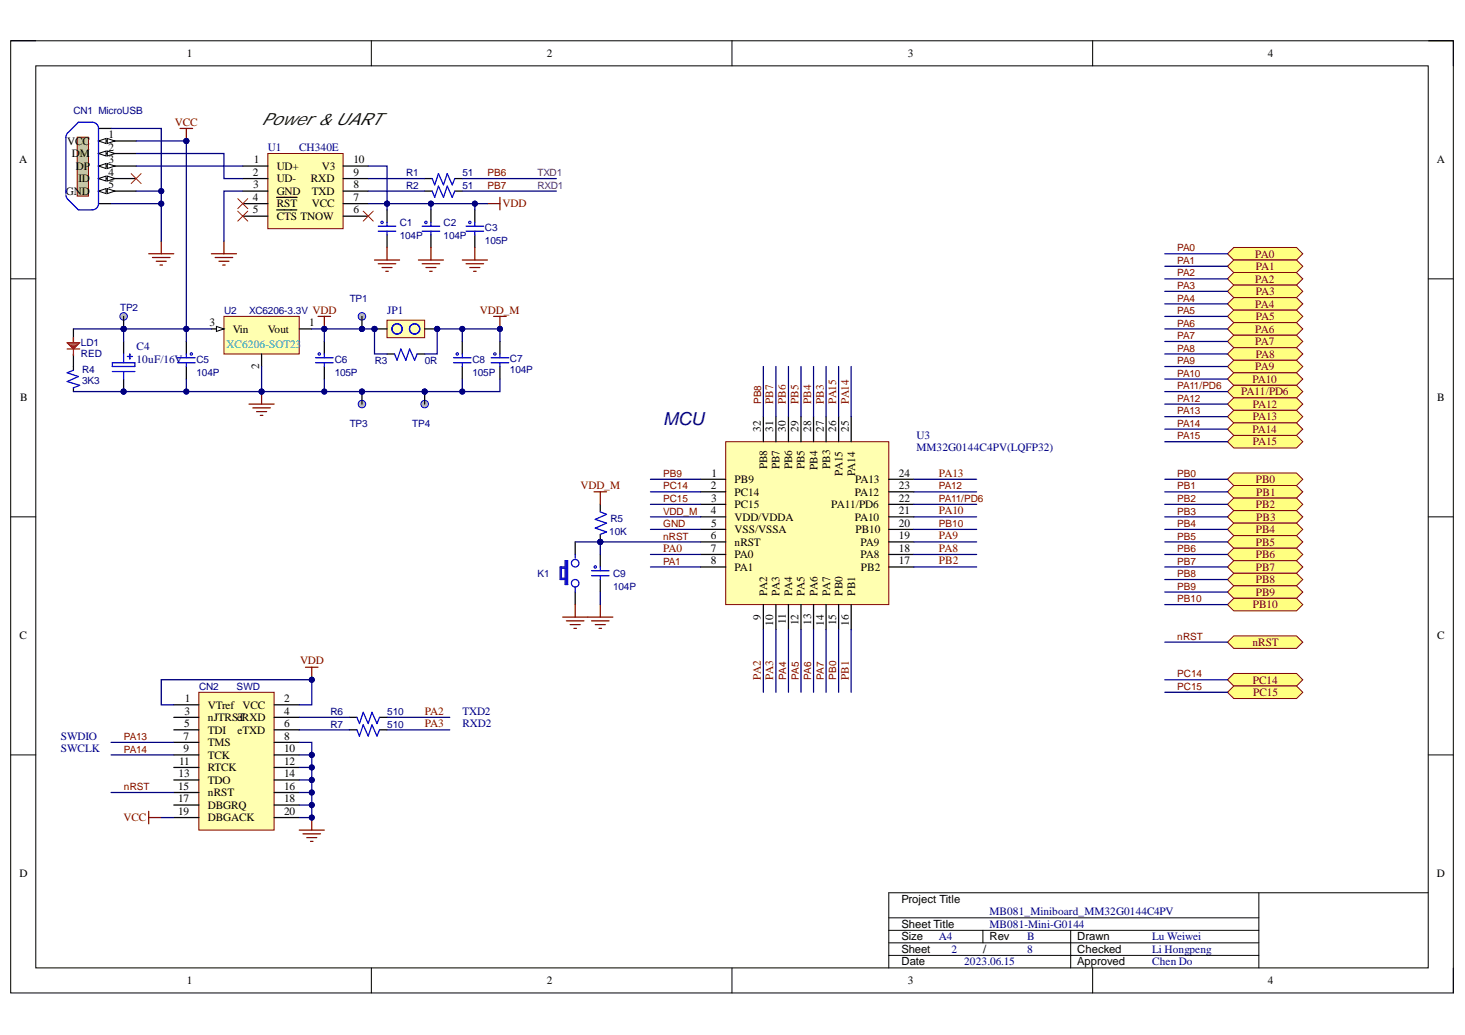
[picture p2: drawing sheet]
<svg xmlns="http://www.w3.org/2000/svg" width="297mm" height="210mm" viewBox="0 0 297 210" stroke-linecap="round" stroke-linejoin="round" font-family="sans-serif">
<defs><g id="words">
<text font-size="3.6" fill="#11037f" x="134.5" y="86.2">MCU</text>
<text font-size="3.4" fill="#080d02" x="53.1" y="25.4">Power &amp; UART</text>
<g font-size="2.3">
<text x="37.9" y="11.6">1</text>
<text x="110.8" y="11.6">2</text>
<text x="184" y="11.6">3</text>
<text x="257.1" y="11.6">4</text>
<text x="13.6" y="29.3">VCC</text>
<text x="22" y="28.1">1</text>
<text x="3.9" y="33.1">A</text>
<text x="14.6" y="31.9">D</text>
<text x="15.4" y="34.4">DP</text>
<text x="16.2" y="31.9">M</text>
<text x="22" y="30.6">2</text>
<text x="22" y="33.1">3</text>
<text x="22" y="35.7">4</text>
<text x="51.3" y="35.7">2</text>
<text x="51.4" y="33.1">1</text>
<text x="56.1" y="34.4">UD+</text>
<text x="65.2" y="34.4">V3</text>
<text x="71.7" y="35.7">9</text>
<text x="71.7" y="33.1">10</text>
<text x="291.3" y="33.1">A</text>
<text x="13.4" y="39.5">GND</text>
<text x="15.9" y="36.9">ID</text>
<text x="22" y="38.2">5</text>
<text x="51.3" y="40.7">4</text>
<text x="51.4" y="38.2">3</text>
<text x="56.1" y="36.9">UD-</text>
<text x="56.1" y="39.5">GND</text>
<text x="63" y="36.9">RXD</text>
<text x="63.2" y="39.5">TXD</text>
<text x="71.7" y="40.7">7</text>
<text x="71.7" y="38.2">8</text>
<text x="51.3" y="43.3">5</text>
<text x="56.1" y="42">RST</text>
<text x="56.1" y="44.5">CTS TNOW</text>
<text x="63.2" y="42">VCC</text>
<text x="71.7" y="43.3">6</text>
<text x="42.5" y="66.2">3</text>
<text x="47.2" y="67.5">Vin</text>
<text x="54.3" y="67.5">Vout</text>
<text x="62.7" y="66.2">1</text>
<text x="52.5" y="74.9" transform="rotate(-90 52.5 74.9)">2</text>
<text x="4.1" y="81.4">B</text>
<text x="291.4" y="81.4">B</text>
<text x="154.3" y="87.6" transform="rotate(-90 154.3 87.6)">32</text>
<text x="156.8" y="87.6" transform="rotate(-90 156.8 87.6)">31</text>
<text x="159.3" y="87.6" transform="rotate(-90 159.3 87.6)">30</text>
<text x="161.9" y="87.6" transform="rotate(-90 161.9 87.6)">29</text>
<text x="164.5" y="87.6" transform="rotate(-90 164.5 87.6)">28</text>
<text x="167" y="87.6" transform="rotate(-90 167 87.6)">27</text>
<text x="169.6" y="87.6" transform="rotate(-90 169.6 87.6)">26</text>
<text x="172.1" y="87.6" transform="rotate(-90 172.1 87.6)">25</text>
<text x="155.5" y="95.2" transform="rotate(-90 155.5 95.2)">PB8</text>
<text x="158.1" y="95.2" transform="rotate(-90 158.1 95.2)">PB7</text>
<text x="160.6" y="95.2" transform="rotate(-90 160.6 95.2)">PB6</text>
<text x="163.1" y="95.2" transform="rotate(-90 163.1 95.2)">PB5</text>
<text x="165.8" y="95.3" transform="rotate(-90 165.8 95.3)">PB4</text>
<text x="168.3" y="95.1" transform="rotate(-90 168.3 95.1)">PB3</text>
<text x="144.1" y="99.2">2</text>
<text x="144.2" y="101.8">3</text>
<text x="144.3" y="96.7">1</text>
<text x="148.9" y="98">PB9</text>
<text x="148.9" y="100.5">PC14</text>
<text x="170.8" y="96.5" transform="rotate(-90 170.8 96.5)">PA15</text>
<text x="173.3" y="100.5">PA12</text>
<text x="173.4" y="96.5" transform="rotate(-90 173.4 96.5)">PA14</text>
<text x="173.4" y="98">PA13</text>
<text x="182.3" y="101.8">22</text>
<text x="182.3" y="99.2">23</text>
<text x="182.3" y="96.7">24</text>
<text x="144.1" y="104.3">4</text>
<text x="144.2" y="106.8">5</text>
<text x="148.9" y="103">PC15</text>
<text x="148.9" y="105.6">VDD/VDDA</text>
<text x="168.6" y="103">PA11/PD6</text>
<text x="173.3" y="105.6">PA10</text>
<text x="182.3" y="106.8">20</text>
<text x="182.3" y="104.3">21</text>
<text x="144.1" y="109.4">6</text>
<text x="144.1" y="111.9">7</text>
<text x="148.9" y="108.1">VSS/VSSA</text>
<text x="148.9" y="110.7">nRST</text>
<text x="148.9" y="113.2">PA0</text>
<text x="173.5" y="108.1">PB10</text>
<text x="174.5" y="113.2">PA8</text>
<text x="174.5" y="110.7">PA9</text>
<text x="182.3" y="111.9">18</text>
<text x="182.3" y="109.4">19</text>
<text x="144.1" y="114.5">8</text>
<text x="148.9" y="115.7">PA1</text>
<text x="174.6" y="115.7">PB2</text>
<text x="182.3" y="114.5">17</text>
<text x="154.3" y="125.7" transform="rotate(-90 154.3 125.7)">9</text>
<text x="155.5" y="120.8" transform="rotate(-90 155.5 120.8)">PA2</text>
<text x="158.1" y="120.8" transform="rotate(-90 158.1 120.8)">PA3</text>
<text x="160.6" y="120.8" transform="rotate(-90 160.6 120.8)">PA4</text>
<text x="163.1" y="120.8" transform="rotate(-90 163.1 120.8)">PA5</text>
<text x="165.8" y="120.8" transform="rotate(-90 165.8 120.8)">PA6</text>
<text x="168.3" y="120.8" transform="rotate(-90 168.3 120.8)">PA7</text>
<text x="170.8" y="120.8" transform="rotate(-90 170.8 120.8)">PB0</text>
<text x="173.4" y="120.8" transform="rotate(-90 173.4 120.8)">PB1</text>
<text x="4" y="129.7">C</text>
<text x="156.8" y="126.9" transform="rotate(-90 156.8 126.9)">10</text>
<text x="159.3" y="126.6" transform="rotate(-90 159.3 126.6)">11</text>
<text x="161.9" y="126.8" transform="rotate(-90 161.9 126.8)">12</text>
<text x="164.5" y="126.7" transform="rotate(-90 164.5 126.7)">13</text>
<text x="167" y="126.9" transform="rotate(-90 167 126.9)">14</text>
<text x="169.6" y="126.8" transform="rotate(-90 169.6 126.8)">15</text>
<text x="172.1" y="126.9" transform="rotate(-90 172.1 126.9)">16</text>
<text x="291.4" y="129.7">C</text>
<text x="37.5" y="142.4">1</text>
<text x="42.1" y="143.7">VTref VCC</text>
<text x="57.6" y="142.4">2</text>
<text x="37.3" y="147.5">5</text>
<text x="37.4" y="145">3</text>
<text x="42.1" y="146.2">nJTRST</text>
<text x="42.1" y="148.8">TDI</text>
<text x="48.1" y="146.2">eRXD</text>
<text x="48.1" y="148.8">eTXD</text>
<text x="57.6" y="145">4</text>
<text x="57.6" y="147.5">6</text>
<text x="36.3" y="155.1">11</text>
<text x="37.2" y="150">7</text>
<text x="37.2" y="152.6">9</text>
<text x="42.1" y="151.3">TMS</text>
<text x="42.1" y="153.8">TCK</text>
<text x="57.6" y="150">8</text>
<text x="57.6" y="152.6">10</text>
<text x="57.6" y="155.1">12</text>
<text x="36.1" y="160.2">15</text>
<text x="36.2" y="157.7">13</text>
<text x="42.1" y="156.4">RTCK</text>
<text x="42.1" y="158.9">TDO</text>
<text x="42.1" y="161.5">nRST</text>
<text x="57.6" y="157.7">14</text>
<text x="57.6" y="160.2">16</text>
<text x="36.1" y="162.7">17</text>
<text x="36.1" y="165.3">19</text>
<text x="42.1" y="164">DBGRQ</text>
<text x="42.1" y="166.5">DBGACK</text>
<text x="57.6" y="162.7">18</text>
<text x="57.6" y="165.3">20</text>
<text x="4" y="177.9">D</text>
<text x="291.3" y="177.9">D</text>
<text x="182.8" y="183.1">Project Title</text>
<text x="182.8" y="188.2">Sheet Title</text>
<text x="182.8" y="190.7">Size</text>
<text x="200.6" y="190.7">Rev</text>
<text x="218.4" y="190.7">Drawn</text>
<text x="182.8" y="193.2">Sheet</text>
<text x="182.8" y="195.8">Date</text>
<text x="199.4" y="193.2">/</text>
<text x="218.4" y="195.8">Approved</text>
<text x="218.4" y="193.2">Checked</text>
<text x="37.9" y="199.6">1</text>
<text x="110.8" y="199.6">2</text>
<text x="184" y="199.6">3</text>
<text x="257.1" y="199.6">4</text>
</g>
<g font-size="2.3" fill="#800000">
<text x="35.5" y="25.5">VCC</text>
<text x="101.9" y="42">VDD</text>
<text x="254.5" y="52.2">PA0</text>
<text x="254.5" y="57.3">PA2</text>
<text x="254.6" y="54.8">PA1</text>
<text x="254.6" y="59.8">PA3</text>
<text x="97.3" y="63.7">VDD_M</text>
<text x="254.5" y="62.4">PA4</text>
<text x="254.6" y="64.9">PA5</text>
<text x="254.5" y="67.5">PA6</text>
<text x="254.5" y="70">PA7</text>
<text x="253.9" y="77.6">PA10</text>
<text x="254.5" y="75.1">PA9</text>
<text x="254.6" y="72.5">PA8</text>
<text x="156.8" y="81.9" transform="rotate(-90 156.8 81.9)">PB7</text>
<text x="159.3" y="81.9" transform="rotate(-90 159.3 81.9)">PB6</text>
<text x="161.9" y="81.9" transform="rotate(-90 161.9 81.9)">PB5</text>
<text x="164.5" y="81.9" transform="rotate(-90 164.5 81.9)">PB4</text>
<text x="167" y="81.9" transform="rotate(-90 167 81.9)">PB3</text>
<text x="169.6" y="81.9" transform="rotate(-90 169.6 81.9)">PA15</text>
<text x="172.1" y="81.9" transform="rotate(-90 172.1 81.9)">PA14</text>
<text x="251.6" y="80.1">PA11/PD6</text>
<text x="254" y="82.7">PA12</text>
<text x="253.9" y="87.7">PA14</text>
<text x="254" y="85.2">PA13</text>
<text x="254" y="90.3">PA15</text>
<text x="117.7" y="99.2">VDD_M</text>
<text x="190.4" y="96.7">PA13</text>
<text x="254.6" y="98">PB0</text>
<text x="254.7" y="100.5">PB1</text>
<text x="190.4" y="104.3">PA10</text>
<text x="254.6" y="103">PB2</text>
<text x="254.7" y="105.6">PB3</text>
<text x="134.5" y="111.9">PA0</text>
<text x="190.4" y="111.9">PA8</text>
<text x="190.4" y="109.4">PA9</text>
<text x="254.6" y="108.1">PB4</text>
<text x="254.6" y="110.7">PB5</text>
<text x="254.6" y="113.2">PB6</text>
<text x="190.4" y="114.5">PB2</text>
<text x="254.6" y="115.7">PB7</text>
<text x="254.6" y="118.3">PB8</text>
<text x="254" y="123.3">PB10</text>
<text x="254.6" y="120.8">PB9</text>
<text x="253.9" y="130.9">nRST</text>
<text x="60.8" y="134.7">VDD</text>
<text x="154.3" y="137.9" transform="rotate(-90 154.3 137.9)">PA2</text>
<text x="156.8" y="137.9" transform="rotate(-90 156.8 137.9)">PA3</text>
<text x="172.1" y="137.9" transform="rotate(-90 172.1 137.9)">PB1</text>
<text x="254" y="138.6">PC14</text>
<text x="254.1" y="141.2">PC15</text>
<text x="86.1" y="145">PA2</text>
<text x="86.1" y="147.5">PA3</text>
<text x="25" y="166.5">VCC</text>
</g>
<g font-size="2.3" fill="#000080">
<text x="54.3" y="30.6">U1</text>
<text x="60.7" y="30.6">CH340E</text>
<text x="78.5" y="63.7">JP1</text>
<text x="27.7" y="71">C4</text>
<text x="27.7" y="73.5">10uF/16V</text>
<text x="185.8" y="89">U3</text>
<text x="185.8" y="91.5">MM32G0144C4PV(LQFP32)</text>
<text x="93.8" y="145">TXD2</text>
<text x="93.8" y="147.5">RXD2</text>
<text x="12.4" y="152.6">SWCLK</text>
<text x="12.4" y="150">SWDIO</text>
<text x="200.6" y="185.6">MB081_Miniboard_MM32G0144C4PV</text>
<text x="190.4" y="190.7">A4</text>
<text x="200.6" y="188.2">MB081-Mini-G0144</text>
<text x="208.2" y="190.7">B</text>
<text x="233.6" y="190.7">Lu Weiwei</text>
<text x="192.9" y="193.2">2</text>
<text x="195.5" y="195.8">2023.06.15</text>
<text x="208.2" y="193.2">8</text>
<text x="233.6" y="193.2">Li Hongpeng</text>
<text x="233.6" y="195.8">Chen Do</text>
</g>
<text font-size="2.3" fill="#009cca" x="45.9" y="70.5">XC6206-SOT23</text>
<g font-size="2" fill="#000080">
<text x="14.9" y="23.1">CN1 MicroUSB</text>
<text x="82.3" y="35.8">R1</text>
<text x="93.8" y="35.8">51</text>
<text x="82.3" y="38.3">R2</text>
<text x="93.8" y="38.3">51</text>
<text x="81.1" y="45.9">C1</text>
<text x="89.9" y="45.9">C2</text>
<text x="98.3" y="46.9">C3</text>
<text x="81.1" y="48.4">104P</text>
<text x="89.9" y="48.4">104P</text>
<text x="98.3" y="49.5">105P</text>
<text x="24.4" y="63">TP2</text>
<text x="45.4" y="63.7">U2</text>
<text x="50.5" y="63.7">XC6206-3.3V VDD</text>
<text x="70.9" y="61.2">TP1</text>
<text x="16.4" y="70.1">LD1</text>
<text x="16.4" y="72.4">RED</text>
<text x="16.7" y="75.7">R4</text>
<text x="16.7" y="77.9">3K3</text>
<text x="39.9" y="73.6">C5</text>
<text x="39.9" y="76.2">104P</text>
<text x="67.9" y="73.6">C6</text>
<text x="67.9" y="76.2">105P</text>
<text x="76" y="73.9">R3</text>
<text x="86.1" y="73.9">0R</text>
<text x="95.8" y="73.6">C8</text>
<text x="95.8" y="76.2">105P</text>
<text x="103.4" y="73.4">C7</text>
<text x="103.4" y="75.7">104P</text>
<text x="70.9" y="86.6">TP3</text>
<text x="83.6" y="86.6">TP4</text>
<text x="123.8" y="105.9">R5</text>
<text x="123.5" y="108.5">10K</text>
<text x="109" y="117.1">K1</text>
<text x="124.3" y="117.1">C9</text>
<text x="124.3" y="119.6">104P</text>
<text x="40.4" y="139.9">CN2</text>
<text x="48" y="139.9">SWD</text>
<text x="67" y="145">R6</text>
<text x="67" y="147.6">R7</text>
<text x="78.5" y="145">510</text>
<text x="78.5" y="147.6">510</text>
</g>
<g font-size="2" fill="#800000">
<text x="98.8" y="35.8">PB6</text>
<text x="98.8" y="38.3">PB7</text>
<text x="238.7" y="53.5">PA1</text>
<text x="238.7" y="51">PA0</text>
<text x="238.7" y="58.6">PA3</text>
<text x="238.7" y="56">PA2</text>
<text x="238.7" y="61.2">PA4</text>
<text x="238.7" y="63.7">PA5</text>
<text x="238.7" y="66.3">PA6</text>
<text x="238.7" y="68.8">PA7</text>
<text x="238.7" y="71.3">PA8</text>
<text x="238.7" y="76.4">PA10</text>
<text x="238.7" y="73.9">PA9</text>
<text x="154.3" y="81.9" transform="rotate(-90 154.3 81.9)">PB8</text>
<text x="238.7" y="81.5">PA12</text>
<text x="238.7" y="79">PA11/PD6</text>
<text x="238.7" y="84">PA13</text>
<text x="238.7" y="86.6">PA14</text>
<text x="238.7" y="89.1">PA15</text>
<text x="134.5" y="96.7">PB9</text>
<text x="134.5" y="99.2">PC14</text>
<text x="134.5" y="101.8">PC15</text>
<text x="190.4" y="101.8">PA11/PD6</text>
<text x="190.4" y="99.2">PA12</text>
<text x="238.7" y="101.8">PB2</text>
<text x="238.7" y="99.2">PB1</text>
<text x="238.7" y="96.7">PB0</text>
<text x="134.5" y="104.4">VDD_M</text>
<text x="134.5" y="106.9">GND</text>
<text x="190.4" y="106.9">PB10</text>
<text x="238.7" y="104.4">PB3</text>
<text x="238.7" y="106.9">PB4</text>
<text x="134.5" y="109.5">nRST</text>
<text x="238.7" y="109.5">PB5</text>
<text x="238.7" y="112">PB6</text>
<text x="134.5" y="114.5">PA1</text>
<text x="238.7" y="114.5">PB7</text>
<text x="238.7" y="117.1">PB8</text>
<text x="238.7" y="119.6">PB9</text>
<text x="238.7" y="122.1">PB10</text>
<text x="238.7" y="129.8">nRST</text>
<text x="159.4" y="137.9" transform="rotate(-90 159.4 137.9)">PA4</text>
<text x="162" y="137.9" transform="rotate(-90 162 137.9)">PA5</text>
<text x="164.5" y="137.9" transform="rotate(-90 164.5 137.9)">PA6</text>
<text x="167" y="137.9" transform="rotate(-90 167 137.9)">PA7</text>
<text x="169.6" y="137.9" transform="rotate(-90 169.6 137.9)">PB0</text>
<text x="238.7" y="137.4">PC14</text>
<text x="238.7" y="139.9">PC15</text>
<text x="25.1" y="150.1">PA13</text>
<text x="25.1" y="152.7">PA14</text>
<text x="25.1" y="160.3">nRST</text>
</g>
<g font-size="2" fill="#800080">
<text x="109" y="35.8">TXD1</text>
<text x="109" y="38.3">RXD1</text>
</g>
</g></defs>
<path d="M2.2 8.3h292.5v193.1h-292.5z" fill="none" stroke="#000" stroke-width=".2"/>
<path d="M7.3 13.4h282.3v182.9h-282.3z" fill-rule="evenodd" fill="#fff"/>
<g fill="none" stroke="#000" stroke-width=".2">
<path d="M2.2 8.3h5.1M7.3 13.4h282.3v182.9h-282.3zM75.3 8.3v5.1M148.4 8.3v5.1M221.5 8.3v5.1M289.6 8.3h5.1v5.1M2.2 56.5h5.1M289.6 56.6h5.1M2.2 104.8h5.1M289.6 104.8h5.1M2.2 153.1h5.1M289.6 153.1h5.1"/>
<path d="M75.3 196.3v5.1M148.4 196.3v5.1M221.5 196.3v5.1M294.7 196.3v5.1"/>
</g>
<path d="M64.5 64.2h2.5M65.8 64.2v2.5" fill="none" stroke="#800000" stroke-width=".25"/>
<circle cx="65.8" cy="66.7" r=".51" fill="#000080"/>
<circle cx="65.8" cy="66.7" r=".51" fill="none" stroke="#000080" stroke-width=".2"/>
<path d="M37.8 69.2v2.6M37.8 74.3v2.6" fill="none" stroke="#000" stroke-width=".25"/>
<path d="M36 73.6h3.6M36 72.6h3.6M37.8 71.8v.8M37.8 73.6v.7" fill="none" stroke="#00f" stroke-width=".25"/>
<circle cx="38.8" cy="71.8" r=".25" fill="#c0c0c0"/>
<circle cx="38.8" cy="71.8" r=".25" fill="none" stroke="#00f" stroke-width=".2"/>
<path d="M14.9 74.3v.8M14.9 78.7v.7" fill="none" stroke="#000" stroke-width=".25"/>
<path d="M14.9 75.1l-1.3 .5 2.3 .8-2.3 1 2.6 .7-1.3 .6" fill="none" stroke="#00f" stroke-width=".25"/>
<path d="M45.4 64.2h15.3v7.6h-15.3z" fill-rule="evenodd" fill="#ffffb0"/>
<path d="M45.4 64.2h15.3v7.6h-15.3z" fill="none" stroke="#800000" stroke-width=".2"/>
<path d="M42.9 66.7h2.5" fill="none" stroke="#000" stroke-width=".25"/>
<path d="M43.9 66.2l1.5 .5-1.5 .5z" fill="#f8fcff"/>
<path d="M43.9 66.2l1.5 .5-1.5 .5z" fill="none" stroke="#000" stroke-width=".2"/>
<path d="M53 71.8v2.5M60.7 66.7h2.5" fill="none" stroke="#000" stroke-width=".25"/>
<path d="M53 79.4v2.6M50.5 82h5.1M51.3 82.7h3.5M52 83.5h2.1M52.8 84.2h.5" fill="none" stroke="#800000" stroke-width=".25"/>
<circle cx="53" cy="79.4" r=".51" fill="#000080"/>
<circle cx="53" cy="79.4" r=".51" fill="none" stroke="#000080" stroke-width=".2"/>
<path d="M65.8 69.2v2.6M65.8 74.3v2.6" fill="none" stroke="#000" stroke-width=".25"/>
<path d="M64 73.6h3.5M64 72.6h3.5M65.8 71.8v.8M65.8 73.6v.7" fill="none" stroke="#00f" stroke-width=".25"/>
<circle cx="64.7" cy="71.8" r=".26" fill="#c0c0c0"/>
<circle cx="64.7" cy="71.8" r=".26" fill="none" stroke="#00f" stroke-width=".2"/>
<circle cx="25.1" cy="66.7" r=".51" fill="#000080"/>
<circle cx="25.1" cy="66.7" r=".51" fill="none" stroke="#000080" stroke-width=".2"/>
<circle cx="25.1" cy="64.2" r=".76" fill="#c0c0c0"/>
<circle cx="25.1" cy="64.2" r=".76" fill="none" stroke="#00f" stroke-width=".2"/>
<path d="M25.1 64.2v2.5" fill="none" stroke="#000" stroke-width=".25"/>
<circle cx="25.1" cy="66.7" r=".51" fill="#000080"/>
<circle cx="25.1" cy="66.7" r=".51" fill="none" stroke="#000080" stroke-width=".2"/>
<circle cx="73.4" cy="79.4" r=".51" fill="#000080"/>
<circle cx="73.4" cy="79.4" r=".51" fill="none" stroke="#000080" stroke-width=".2"/>
<circle cx="73.4" cy="82" r=".76" fill="#c0c0c0"/>
<circle cx="73.4" cy="82" r=".76" fill="none" stroke="#00f" stroke-width=".2"/>
<path d="M73.4 79.4v2.6" fill="none" stroke="#000" stroke-width=".25"/>
<circle cx="73.4" cy="79.4" r=".51" fill="#000080"/>
<circle cx="73.4" cy="79.4" r=".51" fill="none" stroke="#000080" stroke-width=".2"/>
<circle cx="73.4" cy="66.7" r=".51" fill="#000080"/>
<circle cx="73.4" cy="66.7" r=".51" fill="none" stroke="#000080" stroke-width=".2"/>
<circle cx="73.4" cy="64.2" r=".76" fill="#c0c0c0"/>
<circle cx="73.4" cy="64.2" r=".76" fill="none" stroke="#00f" stroke-width=".2"/>
<path d="M73.4 64.2v2.5" fill="none" stroke="#000" stroke-width=".25"/>
<circle cx="73.4" cy="66.7" r=".51" fill="#000080"/>
<circle cx="73.4" cy="66.7" r=".51" fill="none" stroke="#000080" stroke-width=".2"/>
<path d="M60.7 168.3h5.1M61.4 169.1h3.6M62.2 169.9h2M63 170.6h.5M63.2 165.8v2.5" fill="none" stroke="#800000" stroke-width=".25"/>
<circle cx="63.2" cy="165.8" r=".51" fill="#000080"/>
<circle cx="63.2" cy="165.8" r=".51" fill="none" stroke="#000080" stroke-width=".2"/>
<path d="M40.3 140.4h15.3v27.9h-15.3z" fill-rule="evenodd" fill="#ffffb0"/>
<path d="M40.3 140.4h15.3v27.9h-15.3z" fill="none" stroke="#800000" stroke-width=".2"/>
<g fill="none" stroke="#000" stroke-width=".25">
<path d="M35.2 142.9h5.1M35.2 145.5h5.1M35.2 148h5.1M35.2 150.6h5.1M35.2 153.1h5.1M35.2 155.6h5.1M35.2 158.2h5.1M55.6 142.9h5.1M55.6 145.5h5.1M55.6 148h5.1M55.6 150.6h5.1M55.6 153.1h5.1"/>
<path d="M55.6 155.6h5.1M55.6 158.2h5.1M35.2 160.7h5.1M35.2 163.3h5.1M35.2 165.8h5.1M55.6 160.7h5.1M55.6 163.3h5.1M55.6 165.8h5.1"/>
</g>
<path d="M61.9 135.3h2.6M63.2 135.3v2.6" fill="none" stroke="#800000" stroke-width=".25"/>
<circle cx="63.2" cy="137.9" r=".51" fill="#000080"/>
<circle cx="63.2" cy="137.9" r=".51" fill="none" stroke="#000080" stroke-width=".2"/>
<path d="M30.1 164.5v2.6M30.1 165.8h2.6" fill="none" stroke="#800000" stroke-width=".25"/>
<path d="M54.3 31.1h15.3v15.3h-15.3z" fill-rule="evenodd" fill="#ffffb0"/>
<path d="M54.3 31.1h15.3v15.3h-15.3z" fill="none" stroke="#800000" stroke-width=".2"/>
<path d="M49.2 33.7h5.1M49.2 36.2h5.1M49.2 38.8h5.1M69.6 33.7h5.1M69.6 36.2h5.1M69.6 38.8h5.1M49.2 41.3h5.1M49.2 43.8h5.1M56.1 40h4.1M56.1 42.6h4.1M69.6 41.3h5.1M69.6 43.8h5.1" fill="none" stroke="#000" stroke-width=".25"/>
<path d="M36.5 26.1h2.5M37.8 26.1v2.5M42.9 51.5h5.1M43.6 52.2h3.6M44.4 53h2M45.2 53.8h.5M45.4 48.9v2.6" fill="none" stroke="#800000" stroke-width=".25"/>
<path d="M48.2 40.3l2 2M48.2 42.8l2 2.1M50.2 40.3l-2 2M50.2 42.8l-2 2.1M73.6 42.8l2.1 2.1M75.7 42.8l-2.1 2.1" fill="none" stroke="#f00" stroke-width=".2"/>
<circle cx="37.8" cy="28.6" r=".51" fill="#000080"/>
<circle cx="37.8" cy="28.6" r=".51" fill="none" stroke="#000080" stroke-width=".2"/>
<path d="M98.8 41.3h2.6M101.4 40v2.6" fill="none" stroke="#800000" stroke-width=".25"/>
<path d="M78.5 42.6v2.5M78.5 47.6v2.6" fill="none" stroke="#000" stroke-width=".25"/>
<path d="M76.7 46.9h3.6M76.7 45.9h3.6M78.5 45.1v.8M78.5 46.9v.7" fill="none" stroke="#00f" stroke-width=".25"/>
<circle cx="77.5" cy="45.1" r=".25" fill="#c0c0c0"/>
<circle cx="77.5" cy="45.1" r=".25" fill="none" stroke="#00f" stroke-width=".2"/>
<path d="M87.4 42.6v2.5M87.4 47.6v2.6" fill="none" stroke="#000" stroke-width=".25"/>
<path d="M85.6 46.9h3.6M85.6 45.9h3.6M87.4 45.1v.8M87.4 46.9v.7" fill="none" stroke="#00f" stroke-width=".25"/>
<circle cx="86.4" cy="45.1" r=".26" fill="#c0c0c0"/>
<circle cx="86.4" cy="45.1" r=".26" fill="none" stroke="#00f" stroke-width=".2"/>
<g fill="none" stroke="#800000" stroke-width=".25">
<path d="M30.1 51.5h5.1M30.9 52.2h3.6M31.7 53h2M32.4 53.8h.5M32.7 48.9v2.6M75.9 52.7h5.1M76.7 53.5h3.6M77.5 54.3h2M78.2 55h.5M78.5 50.2v2.5M84.8 52.7h5.1M85.6 53.5h3.6"/>
<path d="M86.4 54.3h2M87.1 55h.5M87.4 50.2v2.5"/>
</g>
<path d="M96.3 42.6v2.5M96.3 47.6v2.6" fill="none" stroke="#000" stroke-width=".25"/>
<path d="M94.5 46.9h3.6M94.5 45.9h3.6M96.3 45.1v.8M96.3 46.9v.7" fill="none" stroke="#00f" stroke-width=".25"/>
<circle cx="95.3" cy="45.1" r=".25" fill="#c0c0c0"/>
<circle cx="95.3" cy="45.1" r=".25" fill="none" stroke="#00f" stroke-width=".2"/>
<path d="M93.7 52.7h5.1M94.5 53.5h3.6M95.3 54.3h2M96 55h.5M96.3 50.2v2.5" fill="none" stroke="#800000" stroke-width=".25"/>
<path d="M86.1 36.2h1.5M86.1 38.8h1.5M92.2 36.2h1.5M92.2 38.8h1.5M70.8 145.5h1.6M70.8 148h1.6M76.9 145.5h1.6M76.9 148h1.6" fill="none" stroke="#000" stroke-width=".25"/>
<path d="M87.6 36.2l.5 1.3 .8-2.3 1 2.3 .8-2.3 1 2.3 .5-1.3M87.6 38.8l.5 1.2 .8-2.3 1 2.3 .8-2.3 1 2.3 .5-1.2M72.4 145.5l.5 1.2 .7-2.2 1.1 2.2 .7-2.2 1 2.2 .5-1.2M72.4 148l.5 1.3 .7-2.3 1.1 2.3 .7-2.3 1 2.3 .5-1.3" fill="none" stroke="#00f" stroke-width=".25"/>
<path d="M15.6 27.8h2.3v12h-2.3z" fill-rule="evenodd" fill="#c8cc91"/>
<path d="M15.6 27.8h2.3v12h-2.3z" fill="none" stroke="#800000" stroke-width=".2"/>
<path d="M20 28.6h7.6" fill="none" stroke="#000" stroke-width=".25"/>
<path d="M20 28.6l1.5-.5v1z" fill="#f8fcff"/>
<path d="M20 28.6l1.5-.5v1z" fill="none" stroke="#000" stroke-width=".2"/>
<path d="M21.8 28.1l1.5 .5-1.5 .5z" fill="#f8fcff"/>
<path d="M21.8 28.1l1.5 .5-1.5 .5z" fill="none" stroke="#000" stroke-width=".2"/>
<path d="M20 31.1h7.6" fill="none" stroke="#000" stroke-width=".25"/>
<path d="M20 31.1l1.5-.5v1z" fill="#f8fcff"/>
<path d="M20 31.1l1.5-.5v1z" fill="none" stroke="#000" stroke-width=".2"/>
<path d="M21.8 30.6l1.5 .5-1.5 .5z" fill="#f8fcff"/>
<path d="M21.8 30.6l1.5 .5-1.5 .5z" fill="none" stroke="#000" stroke-width=".2"/>
<path d="M20 33.7h7.6" fill="none" stroke="#000" stroke-width=".25"/>
<path d="M20 33.7l1.5-.5v1z" fill="#f8fcff"/>
<path d="M20 33.7l1.5-.5v1z" fill="none" stroke="#000" stroke-width=".2"/>
<path d="M21.8 33.2l1.5 .5-1.5 .5z" fill="#f8fcff"/>
<path d="M21.8 33.2l1.5 .5-1.5 .5z" fill="none" stroke="#000" stroke-width=".2"/>
<path d="M20 36.2h7.6" fill="none" stroke="#000" stroke-width=".25"/>
<path d="M20 36.2l1.5-.5v1z" fill="#f8fcff"/>
<path d="M20 36.2l1.5-.5v1z" fill="none" stroke="#000" stroke-width=".2"/>
<path d="M21.8 35.7l1.5 .5-1.5 .5z" fill="#f8fcff"/>
<path d="M21.8 35.7l1.5 .5-1.5 .5z" fill="none" stroke="#000" stroke-width=".2"/>
<path d="M20 26.1h2.5M20 38.8h7.6M20 41.3h2.5" fill="none" stroke="#000" stroke-width=".25"/>
<path d="M20 38.8l1.5-.5v1z" fill="#f8fcff"/>
<path d="M20 38.8l1.5-.5v1z" fill="none" stroke="#000" stroke-width=".2"/>
<path d="M21.8 38.3l1.5 .5-1.5 .5z" fill="#f8fcff"/>
<path d="M21.8 38.3l1.5 .5-1.5 .5z" fill="none" stroke="#000" stroke-width=".2"/>
<path d="M13.4 39.5l.1 .6 .3 .4M13.8 26.9l-.3 .4-.1 .5v11.5M13.9 26.8l2-2h2.8a1.27 1.27 0 0 1 1.3 1.3v15.2a1.27 1.27 0 0 1-1.3 1.3h-2.8l-2-2.1" fill="none" stroke="#00f" stroke-width=".25"/>
<path d="M26.6 35.2l2 2M28.6 35.2l-2 2" fill="none" stroke="#f00" stroke-width=".2"/>
<circle cx="75.9" cy="66.7" r=".51" fill="#000080"/>
<circle cx="75.9" cy="66.7" r=".51" fill="none" stroke="#000080" stroke-width=".2"/>
<circle cx="88.6" cy="66.7" r=".51" fill="#000080"/>
<circle cx="88.6" cy="66.7" r=".51" fill="none" stroke="#000080" stroke-width=".2"/>
<path d="M78.5 64.9h7.6v3.6h-7.6z" fill-rule="evenodd" fill="#ffffb0"/>
<path d="M78.5 64.9h7.6v3.6h-7.6z" fill="none" stroke="#800000" stroke-width=".2"/>
<path d="M75.9 66.7h2.6" fill="none" stroke="#000" stroke-width=".25"/>
<circle cx="75.9" cy="66.7" r=".51" fill="#000080"/>
<circle cx="75.9" cy="66.7" r=".51" fill="none" stroke="#000080" stroke-width=".2"/>
<path d="M86.1 66.7h2.5" fill="none" stroke="#000" stroke-width=".25"/>
<circle cx="88.6" cy="66.7" r=".51" fill="#000080"/>
<circle cx="88.6" cy="66.7" r=".51" fill="none" stroke="#000080" stroke-width=".2"/>
<g fill="none" stroke="#00f" stroke-width=".25">
<circle cx="80.5" cy="66.7" r="1.04"/>
<circle cx="84.1" cy="66.7" r="1.04"/>
</g>
<path d="M100.1 64.2h2.5M101.4 64.2v2.5" fill="none" stroke="#800000" stroke-width=".25"/>
<circle cx="101.4" cy="66.7" r=".51" fill="#000080"/>
<circle cx="101.4" cy="66.7" r=".51" fill="none" stroke="#000080" stroke-width=".2"/>
<path d="M78.5 71.8h1.5M84.6 71.8h1.5M101.4 69.2v2.6M101.4 74.3v2.6" fill="none" stroke="#000" stroke-width=".25"/>
<path d="M80 71.8l.5 1.3 .8-2.3 1 2.3 .7-2.3 1.1 2.3 .5-1.3M99.6 73.6h3.5M99.6 72.6h3.5M101.4 71.8v.8M101.4 73.6v.7" fill="none" stroke="#00f" stroke-width=".25"/>
<circle cx="100.3" cy="71.8" r=".25" fill="#c0c0c0"/>
<circle cx="100.3" cy="71.8" r=".25" fill="none" stroke="#00f" stroke-width=".2"/>
<path d="M93.7 69.2v2.6M93.7 74.3v2.6" fill="none" stroke="#000" stroke-width=".25"/>
<path d="M92 73.6h3.5M92 72.6h3.5M93.7 71.8v.8M93.7 73.6v.7" fill="none" stroke="#00f" stroke-width=".25"/>
<circle cx="92.7" cy="71.8" r=".25" fill="#c0c0c0"/>
<circle cx="92.7" cy="71.8" r=".25" fill="none" stroke="#00f" stroke-width=".2"/>
<path d="M250.2 50.2h12.7l1.2 1.3-1.2 1.2h-12.7l-1.3-1.2z" fill-rule="evenodd" fill="#ffff80"/>
<path d="M250.2 50.2h12.7l1.2 1.3-1.2 1.2h-12.7l-1.3-1.2z" fill="none" stroke="#800000" stroke-width=".2"/>
<path d="M248.9 54l1.3-1.3h12.7l1.2 1.3-1.2 1.3h-12.7z" fill-rule="evenodd" fill="#ffff80"/>
<path d="M248.9 54l1.3-1.3h12.7l1.2 1.3-1.2 1.3h-12.7z" fill="none" stroke="#800000" stroke-width=".2"/>
<path d="M250.2 55.3h12.7l1.2 1.3-1.2 1.2h-12.7l-1.3-1.2z" fill-rule="evenodd" fill="#ffff80"/>
<path d="M250.2 55.3h12.7l1.2 1.3-1.2 1.2h-12.7l-1.3-1.2z" fill="none" stroke="#800000" stroke-width=".2"/>
<path d="M248.9 59.1l1.3-1.3h12.7l1.2 1.3-1.2 1.3h-12.7z" fill-rule="evenodd" fill="#ffff80"/>
<path d="M248.9 59.1l1.3-1.3h12.7l1.2 1.3-1.2 1.3h-12.7z" fill="none" stroke="#800000" stroke-width=".2"/>
<path d="M248.9 61.6l1.3-1.2h12.7l1.2 1.2-1.2 1.3h-12.7z" fill-rule="evenodd" fill="#ffff80"/>
<path d="M248.9 61.6l1.3-1.2h12.7l1.2 1.2-1.2 1.3h-12.7z" fill="none" stroke="#800000" stroke-width=".2"/>
<path d="M248.9 64.2l1.3-1.3h12.7l1.2 1.3-1.2 1.2h-12.7z" fill-rule="evenodd" fill="#ffff80"/>
<path d="M248.9 64.2l1.3-1.3h12.7l1.2 1.3-1.2 1.2h-12.7z" fill="none" stroke="#800000" stroke-width=".2"/>
<path d="M248.9 66.7l1.3-1.3h12.7l1.2 1.3-1.2 1.3h-12.7z" fill-rule="evenodd" fill="#ffff80"/>
<path d="M248.9 66.7l1.3-1.3h12.7l1.2 1.3-1.2 1.3h-12.7z" fill="none" stroke="#800000" stroke-width=".2"/>
<path d="M248.9 69.3l1.3-1.3h12.7l1.2 1.3-1.2 1.2h-12.7z" fill-rule="evenodd" fill="#ffff80"/>
<path d="M248.9 69.3l1.3-1.3h12.7l1.2 1.3-1.2 1.2h-12.7z" fill="none" stroke="#800000" stroke-width=".2"/>
<path d="M248.9 71.8l1.3-1.3h12.7l1.2 1.3-1.2 1.3h-12.7z" fill-rule="evenodd" fill="#ffff80"/>
<path d="M248.9 71.8l1.3-1.3h12.7l1.2 1.3-1.2 1.3h-12.7z" fill="none" stroke="#800000" stroke-width=".2"/>
<path d="M248.9 74.3l1.3-1.2h12.7l1.2 1.2-1.2 1.3h-12.7z" fill-rule="evenodd" fill="#ffff80"/>
<path d="M248.9 74.3l1.3-1.2h12.7l1.2 1.2-1.2 1.3h-12.7z" fill="none" stroke="#800000" stroke-width=".2"/>
<path d="M248.9 76.9l1.3-1.3h12.7l1.2 1.3-1.2 1.2h-12.7z" fill-rule="evenodd" fill="#ffff80"/>
<path d="M248.9 76.9l1.3-1.3h12.7l1.2 1.3-1.2 1.2h-12.7z" fill="none" stroke="#800000" stroke-width=".2"/>
<path d="M248.9 79.4l1.3-1.3h12.7l1.2 1.3-1.2 1.3h-12.7z" fill-rule="evenodd" fill="#ffff80"/>
<path d="M248.9 79.4l1.3-1.3h12.7l1.2 1.3-1.2 1.3h-12.7z" fill="none" stroke="#800000" stroke-width=".2"/>
<path d="M248.9 82l1.3-1.3h12.7l1.2 1.3-1.2 1.2h-12.7z" fill-rule="evenodd" fill="#ffff80"/>
<path d="M248.9 82l1.3-1.3h12.7l1.2 1.3-1.2 1.2h-12.7z" fill="none" stroke="#800000" stroke-width=".2"/>
<path d="M250.2 83.2h12.7l1.2 1.3-1.2 1.3h-12.7l-1.3-1.3z" fill-rule="evenodd" fill="#ffff80"/>
<path d="M250.2 83.2h12.7l1.2 1.3-1.2 1.3h-12.7l-1.3-1.3z" fill="none" stroke="#800000" stroke-width=".2"/>
<path d="M248.9 87l1.3-1.2h12.7l1.2 1.2-1.2 1.3h-12.7z" fill-rule="evenodd" fill="#ffff80"/>
<path d="M248.9 87l1.3-1.2h12.7l1.2 1.2-1.2 1.3h-12.7z" fill="none" stroke="#800000" stroke-width=".2"/>
<path d="M250.2 88.3h12.7l1.2 1.3-1.2 1.3h-12.7l-1.3-1.3z" fill-rule="evenodd" fill="#ffff80"/>
<path d="M250.2 88.3h12.7l1.2 1.3-1.2 1.3h-12.7l-1.3-1.3z" fill="none" stroke="#800000" stroke-width=".2"/>
<path d="M248.9 97.2l1.3-1.3h12.7l1.2 1.3-1.2 1.3h-12.7z" fill-rule="evenodd" fill="#ffff80"/>
<path d="M248.9 97.2l1.3-1.3h12.7l1.2 1.3-1.2 1.3h-12.7z" fill="none" stroke="#800000" stroke-width=".2"/>
<path d="M250.2 98.5h12.7l1.2 1.2-1.2 1.3h-12.7l-1.3-1.3z" fill-rule="evenodd" fill="#ffff80"/>
<path d="M250.2 98.5h12.7l1.2 1.2-1.2 1.3h-12.7l-1.3-1.3z" fill="none" stroke="#800000" stroke-width=".2"/>
<path d="M248.9 102.3l1.3-1.3h12.7l1.2 1.3-1.2 1.3h-12.7z" fill-rule="evenodd" fill="#ffff80"/>
<path d="M248.9 102.3l1.3-1.3h12.7l1.2 1.3-1.2 1.3h-12.7z" fill="none" stroke="#800000" stroke-width=".2"/>
<path d="M248.9 104.8l1.3-1.2h12.7l1.2 1.2-1.2 1.3h-12.7z" fill-rule="evenodd" fill="#ffff80"/>
<path d="M248.9 104.8l1.3-1.2h12.7l1.2 1.2-1.2 1.3h-12.7z" fill="none" stroke="#800000" stroke-width=".2"/>
<path d="M248.9 107.4l1.3-1.3h12.7l1.2 1.3-1.2 1.2h-12.7z" fill-rule="evenodd" fill="#ffff80"/>
<path d="M248.9 107.4l1.3-1.3h12.7l1.2 1.3-1.2 1.2h-12.7z" fill="none" stroke="#800000" stroke-width=".2"/>
<path d="M248.9 109.9l1.3-1.3h12.7l1.2 1.3-1.2 1.3h-12.7z" fill-rule="evenodd" fill="#ffff80"/>
<path d="M248.9 109.9l1.3-1.3h12.7l1.2 1.3-1.2 1.3h-12.7z" fill="none" stroke="#800000" stroke-width=".2"/>
<path d="M248.9 112.4l1.3-1.2h12.7l1.2 1.2-1.2 1.3h-12.7z" fill-rule="evenodd" fill="#ffff80"/>
<path d="M248.9 112.4l1.3-1.2h12.7l1.2 1.2-1.2 1.3h-12.7z" fill="none" stroke="#800000" stroke-width=".2"/>
<path d="M248.9 115l1.3-1.3h12.7l1.2 1.3-1.2 1.3h-12.7z" fill-rule="evenodd" fill="#ffff80"/>
<path d="M248.9 115l1.3-1.3h12.7l1.2 1.3-1.2 1.3h-12.7z" fill="none" stroke="#800000" stroke-width=".2"/>
<path d="M248.9 117.5l1.3-1.2h12.7l1.2 1.2-1.2 1.3h-12.7z" fill-rule="evenodd" fill="#ffff80"/>
<path d="M248.9 117.5l1.3-1.2h12.7l1.2 1.2-1.2 1.3h-12.7z" fill="none" stroke="#800000" stroke-width=".2"/>
<path d="M248.9 120.1l1.3-1.3h12.7l1.2 1.3-1.2 1.2h-12.7z" fill-rule="evenodd" fill="#ffff80"/>
<path d="M248.9 120.1l1.3-1.3h12.7l1.2 1.3-1.2 1.2h-12.7z" fill="none" stroke="#800000" stroke-width=".2"/>
<path d="M248.9 122.6l1.3-1.3h12.7l1.2 1.3-1.2 1.3h-12.7z" fill-rule="evenodd" fill="#ffff80"/>
<path d="M248.9 122.6l1.3-1.3h12.7l1.2 1.3-1.2 1.3h-12.7z" fill="none" stroke="#800000" stroke-width=".2"/>
<path d="M248.9 130.2l1.3-1.2h12.7l1.2 1.2-1.2 1.3h-12.7z" fill-rule="evenodd" fill="#ffff80"/>
<path d="M248.9 130.2l1.3-1.2h12.7l1.2 1.2-1.2 1.3h-12.7z" fill="none" stroke="#800000" stroke-width=".2"/>
<path d="M250.2 136.6h12.7l1.2 1.3-1.2 1.2h-12.7l-1.3-1.2z" fill-rule="evenodd" fill="#ffff80"/>
<path d="M250.2 136.6h12.7l1.2 1.3-1.2 1.2h-12.7l-1.3-1.2z" fill="none" stroke="#800000" stroke-width=".2"/>
<path d="M248.9 140.4l1.3-1.3h12.7l1.2 1.3-1.2 1.3h-12.7z" fill-rule="evenodd" fill="#ffff80"/>
<path d="M248.9 140.4l1.3-1.3h12.7l1.2 1.3-1.2 1.3h-12.7z" fill="none" stroke="#800000" stroke-width=".2"/>
<path d="M14.9 66.7v2.5M14.9 71.8v2.5" fill="none" stroke="#000" stroke-width=".25"/>
<path d="M13.6 69.5h2.6l-1.3 1.3zM13.6 70.8h2.6M13.9 69.8h2M14.1 70h1.5M14.4 70.3h1M14.6 70.5h.5M14.9 68.5v1M14.9 70.8v1.2" fill="none" stroke="#f00" stroke-width=".25"/>
<circle cx="121.7" cy="109.9" r=".51" fill="#000080"/>
<circle cx="121.7" cy="109.9" r=".51" fill="none" stroke="#000080" stroke-width=".2"/>
<path d="M121.7 102.3v1.5M121.7 108.4v1.5" fill="none" stroke="#000" stroke-width=".25"/>
<circle cx="121.7" cy="109.9" r=".51" fill="#000080"/>
<circle cx="121.7" cy="109.9" r=".51" fill="none" stroke="#000080" stroke-width=".2"/>
<path d="M119.9 116.8h3.6M119.9 115.8h3.6M121.7 103.8l1.3 .5-2.3 1 2.3 .8-2.3 1 2.3 .8-1.3 .5M121.7 115v.8M121.7 116.8v.7" fill="none" stroke="#00f" stroke-width=".25"/>
<path d="M121.7 112.4v2.6M121.7 117.5v2.6" fill="none" stroke="#000" stroke-width=".25"/>
<circle cx="120.7" cy="115" r=".25" fill="#c0c0c0"/>
<circle cx="120.7" cy="115" r=".25" fill="none" stroke="#00f" stroke-width=".2"/>
<path d="M120.4 99.7h2.6M121.7 99.7v2.6M114.1 125.2h10.2M114.8 125.9h3.6M115.6 126.7h2M116.4 127.4h.5M116.6 122.6v2.6M119.9 125.9h3.6M120.7 126.7h2M121.5 127.4h.5M121.7 122.6v2.6" fill="none" stroke="#800000" stroke-width=".25"/>
<g fill="none" stroke="#00f" stroke-width=".25">
<circle cx="116.6" cy="114.2" r=".76"/>
<circle cx="116.6" cy="118.3" r=".76"/>
</g>
<path d="M116.6 109.9v2.5M116.6 120.1v2.5" fill="none" stroke="#000" stroke-width=".25"/>
<path d="M113.8 115v2.5M113.8 115.2h.8M113.8 117.3h.8M114.6 113.7h.5v4.8h-.5zM114.6 115h-1v2.5h1M114.8 113.7v4.8M116.6 112.4v.8M116.6 119.1v1" fill="none" stroke="#0000bf" stroke-width=".25"/>
<path d="M180.2 193.8h75M180.2 188.7h75M180.2 191.2h75M180.2 186.1h75M199.3 188.7v2.5M217.1 188.7v7.6M255.2 181.1v15.2M289.6 181.1h-109.4v15.2" fill="none" stroke="#000" stroke-width=".2"/>
<path d="M147.1 89.6h33.1v33h-33.1z" fill-rule="evenodd" fill="#ffffb0"/>
<path d="M147.1 89.6h33.1v33h-33.1z" fill="none" stroke="#800000" stroke-width=".2"/>
<g fill="none" stroke="#000" stroke-width=".25">
<path d="M142.1 97.2h5M142.1 99.7h5M154.8 84.5v5.1M157.3 84.5v5.1M159.9 84.5v5.1M162.4 84.5v5.1M165 84.5v5.1M167.5 84.5v5.1M170 84.5v5.1M172.6 84.5v5.1M180.2 97.2h5.1M180.2 99.7h5.1"/>
<path d="M142.1 102.3h5M142.1 104.8h5M142.1 107.4h5M142.1 109.9h5M142.1 112.4h5M142.1 115h5M180.2 102.3h5.1M180.2 104.8h5.1M180.2 107.4h5.1M180.2 109.9h5.1M180.2 112.4h5.1M180.2 115h5.1"/>
<path d="M154.8 122.6v5.1M157.3 122.6v5.1M159.9 122.6v5.1M162.4 122.6v5.1M165 122.6v5.1M167.5 122.6v5.1M170 122.6v5.1M172.6 122.6v5.1"/>
</g>
<circle cx="86.1" cy="79.4" r=".51" fill="#000080"/>
<circle cx="86.1" cy="79.4" r=".51" fill="none" stroke="#000080" stroke-width=".2"/>
<circle cx="86.1" cy="82" r=".76" fill="#c0c0c0"/>
<circle cx="86.1" cy="82" r=".76" fill="none" stroke="#00f" stroke-width=".2"/>
<path d="M86.1 79.4v2.6" fill="none" stroke="#000" stroke-width=".25"/>
<circle cx="86.1" cy="79.4" r=".51" fill="#000080"/>
<circle cx="86.1" cy="79.4" r=".51" fill="none" stroke="#000080" stroke-width=".2"/>
<circle cx="25.1" cy="79.4" r=".51" fill="#000080"/>
<circle cx="25.1" cy="79.4" r=".51" fill="none" stroke="#000080" stroke-width=".2"/>
<path d="M25.1 69.2v2.6M25.1 76.9v2.5" fill="none" stroke="#000" stroke-width=".25"/>
<circle cx="25.1" cy="79.4" r=".51" fill="#000080"/>
<circle cx="25.1" cy="79.4" r=".51" fill="none" stroke="#000080" stroke-width=".2"/>
<path d="M22.8 73.6h4.6v.7h-4.6zM22.8 75.3h4.6M25.1 71.8v1.8M25.1 75.3v1.6M25.8 72.3h1M26.3 71.8v1" fill="none" stroke="#00f" stroke-width=".25"/>
<path d="M14.9 66.7h10.2" fill="none" stroke="#000080" stroke-width=".25"/>
<circle cx="25.1" cy="66.7" r=".51" fill="#000080"/>
<circle cx="25.1" cy="66.7" r=".51" fill="none" stroke="#000080" stroke-width=".2"/>
<path d="M22.5 41.3h10.2" fill="none" stroke="#000080" stroke-width=".25"/>
<circle cx="32.7" cy="41.3" r=".51" fill="#000080"/>
<circle cx="32.7" cy="41.3" r=".51" fill="none" stroke="#000080" stroke-width=".2"/>
<path d="M22.5 26.1h10.2v22.8" fill="none" stroke="#000080" stroke-width=".25"/>
<circle cx="32.7" cy="38.8" r=".51" fill="#000080"/>
<circle cx="32.7" cy="38.8" r=".51" fill="none" stroke="#000080" stroke-width=".2"/>
<circle cx="32.7" cy="41.3" r=".51" fill="#000080"/>
<circle cx="32.7" cy="41.3" r=".51" fill="none" stroke="#000080" stroke-width=".2"/>
<path d="M101.4 76.9v2.5h-86.5M22.5 153.1h12.7M22.5 150.6h12.7M22.5 160.7h12.7" fill="none" stroke="#000080" stroke-width=".25"/>
<circle cx="93.7" cy="79.4" r=".51" fill="#000080"/>
<circle cx="93.7" cy="79.4" r=".51" fill="none" stroke="#000080" stroke-width=".2"/>
<circle cx="86.1" cy="79.4" r=".51" fill="#000080"/>
<circle cx="86.1" cy="79.4" r=".51" fill="none" stroke="#000080" stroke-width=".2"/>
<circle cx="73.4" cy="79.4" r=".51" fill="#000080"/>
<circle cx="73.4" cy="79.4" r=".51" fill="none" stroke="#000080" stroke-width=".2"/>
<circle cx="65.8" cy="79.4" r=".51" fill="#000080"/>
<circle cx="65.8" cy="79.4" r=".51" fill="none" stroke="#000080" stroke-width=".2"/>
<circle cx="53" cy="79.4" r=".51" fill="#000080"/>
<circle cx="53" cy="79.4" r=".51" fill="none" stroke="#000080" stroke-width=".2"/>
<circle cx="37.8" cy="79.4" r=".51" fill="#000080"/>
<circle cx="37.8" cy="79.4" r=".51" fill="none" stroke="#000080" stroke-width=".2"/>
<circle cx="25.1" cy="79.4" r=".51" fill="#000080"/>
<circle cx="25.1" cy="79.4" r=".51" fill="none" stroke="#000080" stroke-width=".2"/>
<path d="M27.6 38.8h5.1" fill="none" stroke="#000080" stroke-width=".25"/>
<circle cx="32.7" cy="38.8" r=".51" fill="#000080"/>
<circle cx="32.7" cy="38.8" r=".51" fill="none" stroke="#000080" stroke-width=".2"/>
<path d="M27.6 31.1h17.8v5.1h3.8M27.6 33.7h21.6M27.6 28.6h10.2" fill="none" stroke="#000080" stroke-width=".25"/>
<circle cx="37.8" cy="28.6" r=".51" fill="#000080"/>
<circle cx="37.8" cy="28.6" r=".51" fill="none" stroke="#000080" stroke-width=".2"/>
<path d="M35.2 142.9h-2.5v-5h30.5v5h-2.5M32.7 165.8h2.5" fill="none" stroke="#000080" stroke-width=".25"/>
<circle cx="63.2" cy="137.9" r=".51" fill="#000080"/>
<circle cx="63.2" cy="137.9" r=".51" fill="none" stroke="#000080" stroke-width=".2"/>
<path d="M49.2 38.8h-3.8v10.1M60.7 150.6h2.5v15.2h-2.5" fill="none" stroke="#000080" stroke-width=".25"/>
<circle cx="63.2" cy="153.1" r=".51" fill="#000080"/>
<circle cx="63.2" cy="153.1" r=".51" fill="none" stroke="#000080" stroke-width=".2"/>
<circle cx="63.2" cy="155.6" r=".51" fill="#000080"/>
<circle cx="63.2" cy="155.6" r=".51" fill="none" stroke="#000080" stroke-width=".2"/>
<circle cx="63.2" cy="158.2" r=".51" fill="#000080"/>
<circle cx="63.2" cy="158.2" r=".51" fill="none" stroke="#000080" stroke-width=".2"/>
<circle cx="63.2" cy="160.7" r=".51" fill="#000080"/>
<circle cx="63.2" cy="160.7" r=".51" fill="none" stroke="#000080" stroke-width=".2"/>
<circle cx="63.2" cy="163.3" r=".51" fill="#000080"/>
<circle cx="63.2" cy="163.3" r=".51" fill="none" stroke="#000080" stroke-width=".2"/>
<circle cx="63.2" cy="165.8" r=".51" fill="#000080"/>
<circle cx="63.2" cy="165.8" r=".51" fill="none" stroke="#000080" stroke-width=".2"/>
<path d="M60.7 163.3h2.5" fill="none" stroke="#000080" stroke-width=".25"/>
<circle cx="63.2" cy="163.3" r=".51" fill="#000080"/>
<circle cx="63.2" cy="163.3" r=".51" fill="none" stroke="#000080" stroke-width=".2"/>
<path d="M60.7 160.7h2.5" fill="none" stroke="#000080" stroke-width=".25"/>
<circle cx="63.2" cy="160.7" r=".51" fill="#000080"/>
<circle cx="63.2" cy="160.7" r=".51" fill="none" stroke="#000080" stroke-width=".2"/>
<path d="M60.7 158.2h2.5" fill="none" stroke="#000080" stroke-width=".25"/>
<circle cx="63.2" cy="158.2" r=".51" fill="#000080"/>
<circle cx="63.2" cy="158.2" r=".51" fill="none" stroke="#000080" stroke-width=".2"/>
<path d="M60.7 155.6h2.5" fill="none" stroke="#000080" stroke-width=".25"/>
<circle cx="63.2" cy="155.6" r=".51" fill="#000080"/>
<circle cx="63.2" cy="155.6" r=".51" fill="none" stroke="#000080" stroke-width=".2"/>
<path d="M60.7 153.1h2.5" fill="none" stroke="#000080" stroke-width=".25"/>
<circle cx="63.2" cy="153.1" r=".51" fill="#000080"/>
<circle cx="63.2" cy="153.1" r=".51" fill="none" stroke="#000080" stroke-width=".2"/>
<path d="M63.2 66.7h12.7v5.1h2.6M60.7 148h10.1M60.7 145.5h10.1" fill="none" stroke="#000080" stroke-width=".25"/>
<circle cx="75.9" cy="66.7" r=".51" fill="#000080"/>
<circle cx="75.9" cy="66.7" r=".51" fill="none" stroke="#000080" stroke-width=".2"/>
<circle cx="73.4" cy="66.7" r=".51" fill="#000080"/>
<circle cx="73.4" cy="66.7" r=".51" fill="none" stroke="#000080" stroke-width=".2"/>
<circle cx="65.8" cy="66.7" r=".51" fill="#000080"/>
<circle cx="65.8" cy="66.7" r=".51" fill="none" stroke="#000080" stroke-width=".2"/>
<path d="M74.7 41.3h3.8" fill="none" stroke="#000080" stroke-width=".25"/>
<circle cx="78.5" cy="41.3" r=".51" fill="#000080"/>
<circle cx="78.5" cy="41.3" r=".51" fill="none" stroke="#000080" stroke-width=".2"/>
<path d="M74.7 33.7h3.8v8.9M74.7 38.8h11.4M74.7 36.2h11.4" fill="none" stroke="#000080" stroke-width=".25"/>
<circle cx="78.5" cy="41.3" r=".51" fill="#000080"/>
<circle cx="78.5" cy="41.3" r=".51" fill="none" stroke="#000080" stroke-width=".2"/>
<path d="M78.5 41.3h20.3" fill="none" stroke="#000080" stroke-width=".25"/>
<circle cx="96.3" cy="41.3" r=".51" fill="#000080"/>
<circle cx="96.3" cy="41.3" r=".51" fill="none" stroke="#000080" stroke-width=".2"/>
<circle cx="87.4" cy="41.3" r=".51" fill="#000080"/>
<circle cx="87.4" cy="41.3" r=".51" fill="none" stroke="#000080" stroke-width=".2"/>
<circle cx="78.5" cy="41.3" r=".51" fill="#000080"/>
<circle cx="78.5" cy="41.3" r=".51" fill="none" stroke="#000080" stroke-width=".2"/>
<path d="M93.7 66.7h-5.1v5.1h-2.5M78.5 148h12.7M78.5 145.5h12.7" fill="none" stroke="#000080" stroke-width=".25"/>
<circle cx="93.7" cy="66.7" r=".51" fill="#000080"/>
<circle cx="93.7" cy="66.7" r=".51" fill="none" stroke="#000080" stroke-width=".2"/>
<circle cx="88.6" cy="66.7" r=".51" fill="#000080"/>
<circle cx="88.6" cy="66.7" r=".51" fill="none" stroke="#000080" stroke-width=".2"/>
<path d="M93.7 38.8h19.1M93.7 36.2h19.1M93.7 69.2v-2.5h7.7v2.5" fill="none" stroke="#000080" stroke-width=".25"/>
<circle cx="101.4" cy="66.7" r=".51" fill="#000080"/>
<circle cx="101.4" cy="66.7" r=".51" fill="none" stroke="#000080" stroke-width=".2"/>
<circle cx="93.7" cy="66.7" r=".51" fill="#000080"/>
<circle cx="93.7" cy="66.7" r=".51" fill="none" stroke="#000080" stroke-width=".2"/>
<path d="M37.8 76.9v2.5" fill="none" stroke="#000080" stroke-width=".25"/>
<circle cx="37.8" cy="79.4" r=".51" fill="#000080"/>
<circle cx="37.8" cy="79.4" r=".51" fill="none" stroke="#000080" stroke-width=".2"/>
<path d="M37.8 66.7v2.5" fill="none" stroke="#000080" stroke-width=".25"/>
<circle cx="37.8" cy="66.7" r=".51" fill="#000080"/>
<circle cx="37.8" cy="66.7" r=".51" fill="none" stroke="#000080" stroke-width=".2"/>
<path d="M37.8 28.6v38.1" fill="none" stroke="#000080" stroke-width=".25"/>
<circle cx="37.8" cy="66.7" r=".51" fill="#000080"/>
<circle cx="37.8" cy="66.7" r=".51" fill="none" stroke="#000080" stroke-width=".2"/>
<circle cx="37.8" cy="28.6" r=".51" fill="#000080"/>
<circle cx="37.8" cy="28.6" r=".51" fill="none" stroke="#000080" stroke-width=".2"/>
<path d="M53 74.3v5.1" fill="none" stroke="#000080" stroke-width=".25"/>
<circle cx="53" cy="79.4" r=".51" fill="#000080"/>
<circle cx="53" cy="79.4" r=".51" fill="none" stroke="#000080" stroke-width=".2"/>
<path d="M65.8 76.9v2.5" fill="none" stroke="#000080" stroke-width=".25"/>
<circle cx="65.8" cy="79.4" r=".51" fill="#000080"/>
<circle cx="65.8" cy="79.4" r=".51" fill="none" stroke="#000080" stroke-width=".2"/>
<path d="M65.8 66.7v2.5" fill="none" stroke="#000080" stroke-width=".25"/>
<circle cx="65.8" cy="66.7" r=".51" fill="#000080"/>
<circle cx="65.8" cy="66.7" r=".51" fill="none" stroke="#000080" stroke-width=".2"/>
<path d="M87.4 41.3v1.3" fill="none" stroke="#000080" stroke-width=".25"/>
<circle cx="87.4" cy="41.3" r=".51" fill="#000080"/>
<circle cx="87.4" cy="41.3" r=".51" fill="none" stroke="#000080" stroke-width=".2"/>
<path d="M93.7 76.9v2.5" fill="none" stroke="#000080" stroke-width=".25"/>
<circle cx="93.7" cy="79.4" r=".51" fill="#000080"/>
<circle cx="93.7" cy="79.4" r=".51" fill="none" stroke="#000080" stroke-width=".2"/>
<path d="M96.3 41.3v1.3" fill="none" stroke="#000080" stroke-width=".25"/>
<circle cx="96.3" cy="41.3" r=".51" fill="#000080"/>
<circle cx="96.3" cy="41.3" r=".51" fill="none" stroke="#000080" stroke-width=".2"/>
<path d="M25.1 66.7h17.8" fill="none" stroke="#000080" stroke-width=".25"/>
<circle cx="25.1" cy="66.7" r=".51" fill="#000080"/>
<circle cx="25.1" cy="66.7" r=".51" fill="none" stroke="#000080" stroke-width=".2"/>
<circle cx="37.8" cy="66.7" r=".51" fill="#000080"/>
<circle cx="37.8" cy="66.7" r=".51" fill="none" stroke="#000080" stroke-width=".2"/>
<g fill="none" stroke="#000080" stroke-width=".25">
<path d="M236.2 51.5h12.7M236.2 54h12.7M236.2 59.1h12.7M236.2 56.6h12.7M236.2 64.2h12.7M236.2 66.7h12.7M236.2 69.3h12.7M236.2 71.8h12.7M236.2 74.3h12.7M236.2 76.9h12.7M236.2 79.4h12.7M236.2 61.6h12.7"/>
<path d="M236.2 82h12.7M236.2 84.5h12.7M236.2 87h12.7M236.2 99.7h12.7M236.2 97.2h12.7M236.2 89.6h12.7M116.6 109.9h25.5M236.2 112.4h12.7M236.2 115h12.7M236.2 117.5h12.7M236.2 102.3h12.7M236.2 104.8h12.7"/>
<path d="M236.2 107.4h12.7M236.2 109.9h12.7M236.2 120.1h12.7M236.2 122.6h12.7M236.2 130.2h12.7M236.2 137.9h12.7M236.2 140.4h12.7"/>
</g>
<circle cx="121.7" cy="109.9" r=".51" fill="#000080"/>
<circle cx="121.7" cy="109.9" r=".51" fill="none" stroke="#000080" stroke-width=".2"/>
<g fill="none" stroke="#000080" stroke-width=".25">
<path d="M131.9 99.7h10.2M131.9 97.2h10.2M185.3 99.7h12.7M185.3 97.2h12.7M121.7 109.9v2.5M131.9 115h10.2M131.9 112.4h10.2M131.9 107.4h10.2M131.9 104.8h10.2M185.3 115h12.7M185.3 112.4h12.7M185.3 107.4h12.7"/>
<path d="M185.3 104.8h12.7M185.3 109.9h12.7M185.3 102.3h12.7M121.7 120.1v2.5"/>
</g>
<circle cx="121.7" cy="109.9" r=".51" fill="#000080"/>
<circle cx="121.7" cy="109.9" r=".51" fill="none" stroke="#000080" stroke-width=".2"/>
<g fill="none" stroke="#000080" stroke-width=".25">
<path d="M25.1 66.7v2.5M154.8 74.3v10.2M157.3 74.3v10.2M159.9 74.3v10.2M162.4 74.3v10.2M165 74.3v10.2M167.5 74.3v10.2M170 74.3v10.2M172.6 74.3v10.2M131.9 102.3h10.2M154.8 127.7v12.7M157.3 127.7v12.7"/>
<path d="M159.9 127.7v12.7M162.4 127.7v12.7M165 127.7v12.7M167.5 127.7v12.7M170 127.7v12.7M172.6 127.7v12.7"/>
</g>
<circle cx="25.1" cy="66.7" r=".51" fill="#000080"/>
<circle cx="25.1" cy="66.7" r=".51" fill="none" stroke="#000080" stroke-width=".2"/>
<use href="#words"/>
</svg>
